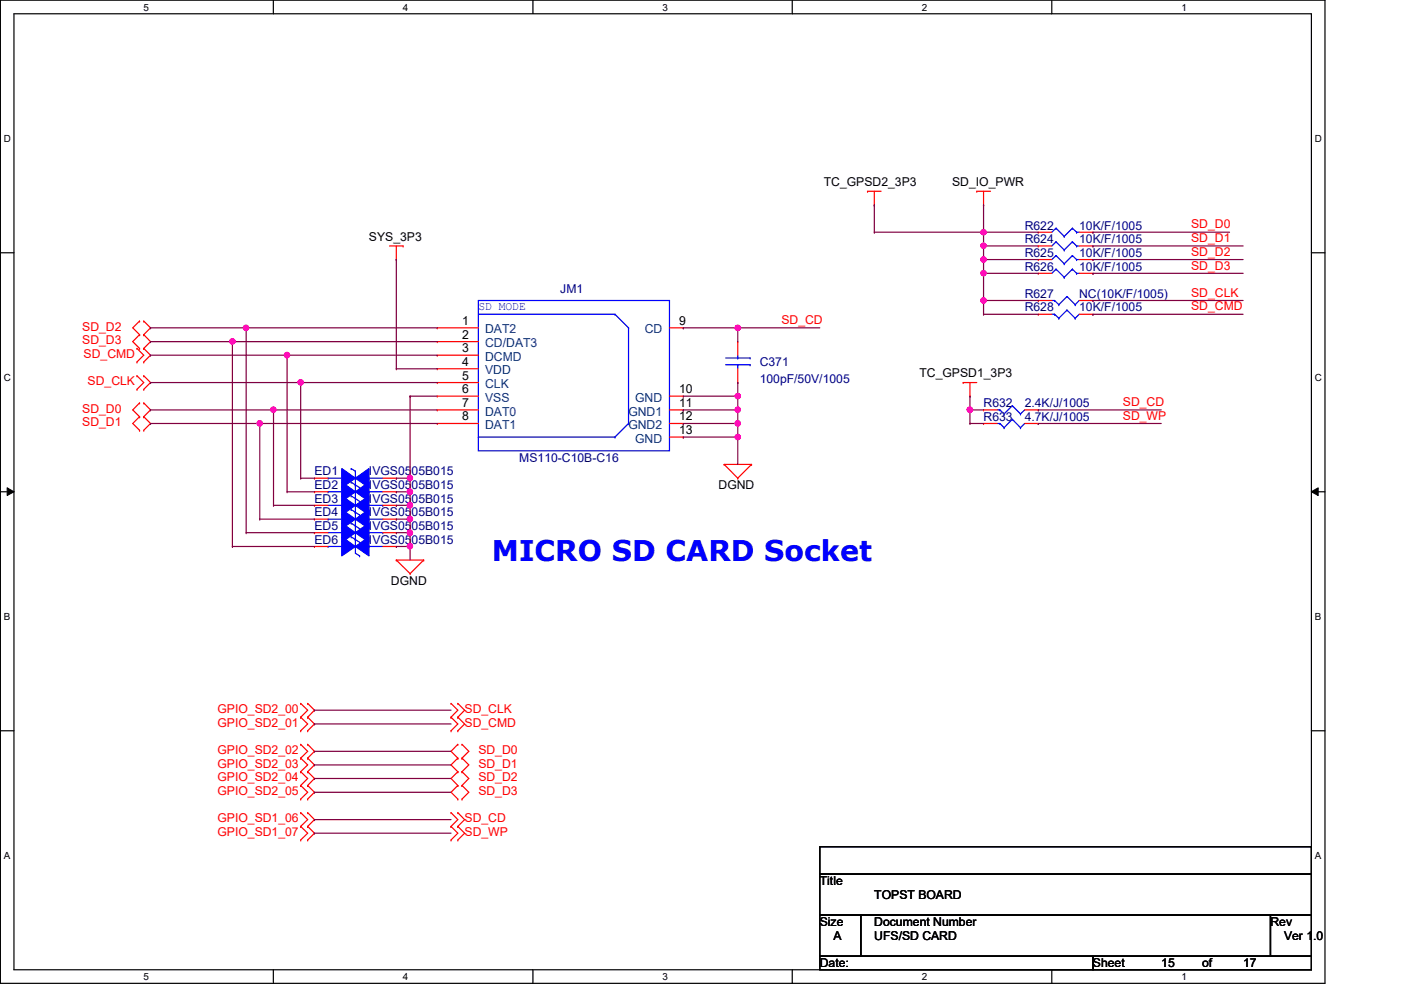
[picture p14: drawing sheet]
<svg xmlns="http://www.w3.org/2000/svg" width="297mm" height="210mm" viewBox="0 0 297 210" stroke-linecap="round" stroke-linejoin="round" font-family="sans-serif">
<defs><g id="words">
<text font-size="6.1" fill="#00f" x="104.3" y="119">MICRO SD CARD Socket</text>
<g font-size="2.6">
<text x="174.7" y="39.4">TC_GPSD2_3P3</text>
<text x="201.9" y="39.4">SD_IO_PWR</text>
<text x="78.2" y="51">SYS_3P3</text>
<text x="98" y="68.9">1</text>
<text x="98" y="71.8">2</text>
<text x="144" y="68.9">9</text>
<text x="98" y="74.7">3</text>
<text x="98" y="77.6">4</text>
<text x="98" y="80.5">5</text>
<text x="98" y="83.4">6</text>
<text x="144" y="83.4">10</text>
<text x="194.9" y="80">TC_GPSD1_3P3</text>
<text x="98" y="86.3">7</text>
<text x="98" y="89.2">8</text>
<text x="144" y="86.3">11</text>
<text x="144" y="89.2">12</text>
<text x="144" y="92">13</text>
<text x="152.4" y="103.7">DGND</text>
<text x="82.9" y="124">DGND</text>
<text x="173.8" y="187.7">Title</text>
<text x="185.4" y="190.6">TOPST BOARD</text>
<text x="173.8" y="196.3">Size</text>
<text x="185.4" y="196.3">Document Number</text>
<text x="269.4" y="196.3">Rev</text>
<text x="176.7" y="199.3">A</text>
<text x="185.4" y="199.3">UFS/SD CARD</text>
<text x="272.2" y="199.3">Ver 1.0</text>
<text x="173.8" y="205.1">Date:</text>
<text x="231.7" y="205.1">Sheet</text>
<text x="246.2" y="205.1">15</text>
<text x="254.9" y="205.1">of</text>
<text x="263.6" y="205.1">17</text>
</g>
<g font-size="2.6" fill="#000080">
<text x="217.3" y="48.7">R622</text>
<text x="217.3" y="51.6">R624</text>
<text x="228.8" y="48.7">10K/F/1005</text>
<text x="228.8" y="51.6">10K/F/1005</text>
<text x="217.3" y="57.4">R626</text>
<text x="217.3" y="54.5">R625</text>
<text x="228.8" y="57.4">10K/F/1005</text>
<text x="228.8" y="54.5">10K/F/1005</text>
<text x="118.8" y="62">JM1</text>
<text x="217.3" y="63.2">R627</text>
<text x="228.8" y="63.2">NC(10K/F/1005)</text>
<text x="217.3" y="66">R628</text>
<text x="228.8" y="66">10K/F/1005</text>
<text x="161.1" y="77.6">C371</text>
<text x="161.1" y="81.1">100pF/50V/1005</text>
<text x="208.5" y="86.3">R632</text>
<text x="208.5" y="89.2">R633</text>
<text x="217.2" y="86.3">2.4K/J/1005</text>
<text x="217.2" y="89.2">4.7K/J/1005</text>
<text x="66.7" y="100.8">ED1</text>
<text x="78.2" y="100.8">IVGS0505B015</text>
<text x="110.1" y="97.9">MS110-C10B-C16</text>
<text x="66.7" y="103.7">ED2</text>
<text x="66.7" y="106.6">ED3</text>
<text x="78.2" y="103.7">IVGS0505B015</text>
<text x="78.2" y="106.6">IVGS0505B015</text>
<text x="66.7" y="112.4">ED5</text>
<text x="66.7" y="109.5">ED4</text>
<text x="78.2" y="112.4">IVGS0505B015</text>
<text x="78.2" y="109.5">IVGS0505B015</text>
<text x="66.7" y="115.3">ED6</text>
<text x="78.2" y="115.3">IVGS0505B015</text>
</g>
<g font-size="2.6" fill="#f00">
<text x="252.6" y="48.4">SD_D0</text>
<text x="252.6" y="51.4">SD_D1</text>
<text x="252.6" y="54.2">SD_D2</text>
<text x="252.6" y="57.1">SD_D3</text>
<text x="252.6" y="62.9">SD_CLK</text>
<text x="252.6" y="65.8">SD_CMD</text>
<text x="17.4" y="70.1">SD_D2</text>
<text x="165.7" y="68.7">SD_CD</text>
<text x="17.4" y="73">SD_D3</text>
<text x="17.7" y="75.9">SD_CMD</text>
<text x="18.6" y="81.7">SD_CLK</text>
<text x="17.4" y="87.5">SD_D0</text>
<text x="238.1" y="86.1">SD_CD</text>
<text x="238.1" y="89">SD_WP</text>
<text x="17.4" y="90.4">SD_D1</text>
<text x="46.1" y="151.2">GPIO_SD2_00</text>
<text x="46.1" y="154.1">GPIO_SD2_01</text>
<text x="98.5" y="151.2">SD_CLK</text>
<text x="98.5" y="154.1">SD_CMD</text>
<text x="46.1" y="159.9">GPIO_SD2_02</text>
<text x="101.4" y="159.9">SD_D0</text>
<text x="46.1" y="162.8">GPIO_SD2_03</text>
<text x="46.1" y="165.7">GPIO_SD2_04</text>
<text x="101.4" y="162.8">SD_D1</text>
<text x="101.4" y="165.7">SD_D2</text>
<text x="46.1" y="168.6">GPIO_SD2_05</text>
<text x="101.4" y="168.6">SD_D3</text>
<text x="46.1" y="174.4">GPIO_SD1_06</text>
<text x="46.1" y="177.2">GPIO_SD1_07</text>
<text x="98.5" y="177.2">SD_WP</text>
<text x="98.5" y="174.4">SD_CD</text>
</g>
<text font-size="2.6" fill="#00f" x="101.4" y="65.8">SD MODE</text>
<g font-size="2.6" fill="#004080">
<text x="102.9" y="70.7">DAT2</text>
<text x="136.7" y="70.7">CD</text>
<text x="102.9" y="73.6">CD/DAT3</text>
<text x="102.9" y="76.5">DCMD</text>
<text x="102.9" y="79.4">VDD</text>
<text x="102.9" y="82.3">CLK</text>
<text x="102.9" y="88.1">DAT0</text>
<text x="102.9" y="85.2">VSS</text>
<text x="133.2" y="88.1">GND1</text>
<text x="134.7" y="85.2">GND</text>
<text x="102.9" y="91">DAT1</text>
<text x="133.2" y="91">GND2</text>
<text x="134.7" y="93.9">GND</text>
</g>
<g font-size="2.1">
<text x="30.4" y="2.2">5</text>
<text x="85.4" y="2.2">4</text>
<text x="140.5" y="2.2">3</text>
<text x="195.4" y="2.2">2</text>
<text x="250.5" y="2.2">1</text>
<text x=".8" y="30.1">D</text>
<text x="278.8" y="30.1">D</text>
<text x=".8" y="80.8">C</text>
<text x="278.8" y="80.8">C</text>
<text x=".8" y="131.5">B</text>
<text x="278.8" y="131.5">B</text>
<text x=".8" y="182.2">A</text>
<text x="278.8" y="182.2">A</text>
<text x="30.4" y="207.8">5</text>
<text x="85.4" y="207.8">4</text>
<text x="140.5" y="207.8">3</text>
<text x="195.4" y="207.8">2</text>
<text x="250.5" y="207.8">1</text>
</g>
</g></defs>
<path d="M.1 0h280.8v208.5h-280.8zM3 2.9h275v202.7h-275z" fill="none" stroke="#000" stroke-width=".25"/>
<g fill="#fff">
<path d="M30.4 .3h1.2v2.4h-1.2z"/>
<path d="M30.4 205.9h1.2v2.3h-1.2z"/>
</g>
<path d="M58 0v2.9M58 205.6v2.9" fill="none" stroke="#000" stroke-width=".25"/>
<g fill="#fff">
<path d="M85.4 .3h1.2v2.4h-1.2z"/>
<path d="M85.4 205.9h1.2v2.3h-1.2z"/>
</g>
<path d="M113 0v2.9M113 205.6v2.9" fill="none" stroke="#000" stroke-width=".25"/>
<g fill="#fff">
<path d="M140.5 .3h1.1v2.4h-1.1z"/>
<path d="M140.5 205.9h1.1v2.3h-1.1z"/>
</g>
<path d="M168 0v2.9M168 205.6v2.9" fill="none" stroke="#000" stroke-width=".25"/>
<g fill="#fff">
<path d="M195.4 .3h1.2v2.4h-1.2z"/>
<path d="M195.4 205.9h1.2v2.3h-1.2z"/>
</g>
<path d="M223 0v2.9M223 205.6v2.9" fill="none" stroke="#000" stroke-width=".25"/>
<g fill="#fff">
<path d="M250.5 .3h1.1v2.4h-1.1z"/>
<path d="M250.5 205.9h1.1v2.3h-1.1z"/>
<path d="M.8 28.2h1.5v2.4h-1.5z"/>
<path d="M278.8 28.2h1.4v2.4h-1.4z"/>
<path d="M.8 78.9h1.5v2.3h-1.5z"/>
<path d="M278.8 78.9h1.4v2.3h-1.4z"/>
</g>
<path d="M.1 53.6h2.9M278 53.6h2.9" fill="none" stroke="#000" stroke-width=".25"/>
<g fill="#fff">
<path d="M.8 129.6h1.4v2.3h-1.4z"/>
<path d="M278.8 129.6h1.3v2.3h-1.3z"/>
</g>
<path d="M.1 104.3h2.9M278 104.3h2.9" fill="none" stroke="#000" stroke-width=".25"/>
<path d="M1.5 103.4l1.5 .9-1.5 .8zM278 104.3l1.5-.9v1.7z" fill="#000"/>
<path d="M1.5 103.4l1.5 .9-1.5 .8zM278 104.3l1.5-.9v1.7z" fill="none" stroke="#000" stroke-width=".21"/>
<g fill="#fff">
<path d="M.8 180.3h1.4v2.3h-1.4z"/>
<path d="M278.8 180.3h1.3v2.3h-1.3z"/>
</g>
<path d="M.1 154.9h2.9M278 154.9h2.9M173.8 179.5h104.2v5.8h-104.2zM173.8 185.3h104.2v8.7h-104.2zM173.8 194h8.7v8.7h-8.7zM182.5 194h86.9v8.7h-86.9zM269.4 194h8.6v8.7h-8.6zM173.8 202.7h57.9v2.9h-57.9zM231.7 202.7h46.3v2.9h-46.3z" fill="none" stroke="#000" stroke-width=".25"/>
<g fill="none" stroke="#f00" stroke-width=".25">
<path d="M82.6 52.2h2.9M84 55h.1M84 52.2v2.8M85.5 52.2h.1M183.9 40.6h.1M183.9 40.6h2.9M185.4 43.5h.1M185.4 40.6v2.9M207.1 40.6h.1M207.1 40.6h2.9M208.5 43.5h.1M208.5 40.6v2.9"/>
<path d="M220.1 49.2h.1M220.1 49.2h2.9M228.8 49.2h2.9M231.7 49.2h.1M29 73.9h.1M29 76.8h.1M29 79.7h.1M29 73.9l1.5 1.4-1.5 1.5M29 79.7l1.5 1.4-1.5 1.4M29.6 68.1h.1M29.6 71h.1M29.6 73.9h.1"/>
<path d="M29.6 68.1l-1.5 1.4 1.5 1.5M29.6 71l-1.5 1.4 1.5 1.5M30.5 68.1h.1M30.5 71h.1M30.5 73.9h.1M30.5 76.8h.1M30.5 79.7h.1M30.5 68.1l1.4 1.4-1.4 1.5M30.5 71l1.4 1.4-1.4 1.5M30.5 73.9l1.4 1.4-1.4 1.5M30.5 79.7l1.4 1.4-1.4 1.4M156.4 72.4h.1"/>
<path d="M156.4 72.4v2.9M156.4 78.2v2.9M29 82.5h.1M29.6 85.4h.1M29.6 88.3h.1M29.6 91.2h.1M29.6 85.4l-1.5 1.5 1.5 1.4M29.6 88.3l-1.5 1.5 1.5 1.4M30.5 82.5h.1M30.5 85.4h.1M30.5 88.3h.1M30.5 91.2h.1"/>
<path d="M30.5 85.4l1.4 1.5-1.4 1.4M30.5 88.3l1.4 1.5-1.4 1.4M153.5 98.5h.1M153.5 98.5h5.8M153.5 98.5l2.9 2.9M156.4 81.1h.1M159.3 98.5h.1M159.3 98.5l-2.9 2.9M204.2 81.1h.1M204.2 81.1h2.9M205.7 84h.1M205.7 81.1v2.9"/>
<path d="M84 118.7h.1M84 118.7h5.8M84 118.7l2.9 2.9M89.8 118.7h.1M89.8 118.7l-2.9 2.9M156.4 101.4h.1M86.9 121.6h.1M63.8 149.1h.1M63.8 152.1h.1M63.8 154.9h.1M63.8 157.8h.1M63.8 149.1l1.4 1.5-1.4 1.5"/>
<path d="M63.8 152.1l1.4 1.4-1.4 1.4M63.8 157.8l1.4 1.5-1.4 1.4M65.2 152.1h.1M65.2 149.1h.1M65.2 154.9h.1M65.2 157.8h.1M65.2 149.1l1.5 1.5-1.5 1.5M65.2 152.1l1.5 1.4-1.5 1.4M65.2 157.8l1.5 1.5-1.5 1.4M95.6 152.1h.1M95.6 149.1h.1M95.6 154.9h.1"/>
<path d="M95.6 149.1l1.5 1.5-1.5 1.5M95.6 152.1l1.5 1.4-1.5 1.4M97.1 157.8h.1M97.1 152.1h.1M97.1 149.1h.1M97.1 154.9h.1M97.1 157.8l-1.5 1.5 1.5 1.4M97.1 149.1l1.4 1.5-1.4 1.5M97.1 152.1l1.4 1.4-1.4 1.4M98 157.8h.1M98 157.8l1.4 1.5-1.4 1.4M63.8 172.3h.1"/>
<path d="M63.8 175.2h.1M63.8 178.1h.1M63.8 160.7h.1M63.8 163.6h.1M63.8 166.5h.1M63.8 169.4h.1M63.8 172.3l1.4 1.5-1.4 1.4M63.8 175.2l1.4 1.5-1.4 1.4M63.8 160.7l1.4 1.5-1.4 1.4M63.8 163.6l1.4 1.5-1.4 1.4M63.8 166.5l1.4 1.5-1.4 1.4M65.2 175.2h.1"/>
<path d="M65.2 172.3h.1M65.2 178.1h.1M65.2 160.7h.1M65.2 163.6h.1M65.2 166.5h.1M65.2 169.4h.1M65.2 172.3l1.5 1.5-1.5 1.4M65.2 175.2l1.5 1.5-1.5 1.4M65.2 160.7l1.5 1.5-1.5 1.4M65.2 163.6l1.5 1.5-1.5 1.4M65.2 166.5l1.5 1.5-1.5 1.4M95.6 178.1h.1"/>
<path d="M95.6 175.2h.1M95.6 172.3h.1M95.6 175.2l1.5 1.5-1.5 1.4M95.6 172.3l1.5 1.5-1.5 1.4M97.1 178.1h.1M97.1 175.2h.1M97.1 172.3h.1M97.1 160.7h.1M97.1 163.6h.1M97.1 166.5h.1M97.1 169.4h.1M97.1 160.7l-1.5 1.5 1.5 1.4"/>
<path d="M97.1 175.2l1.4 1.5-1.4 1.4M97.1 172.3l1.4 1.5-1.4 1.4M97.1 163.6l-1.5 1.5 1.5 1.4M97.1 166.5l-1.5 1.5 1.5 1.4M98 160.7h.1M98 163.6h.1M98 166.5h.1M98 169.4h.1M98 160.7l1.4 1.5-1.4 1.4M98 163.6l1.4 1.5-1.4 1.4M98 166.5l1.4 1.5-1.4 1.4"/>
</g>
<g fill="none" stroke="#00f" stroke-width=".25">
<path d="M223.9 48.4h.1M223.9 48.4l-.9 .8M223.9 48.4l1.7 1.7M225.6 50.1h.1M227.4 48.4h.1M227.4 48.4l-1.8 1.7M227.4 48.4l.9 .8M228.3 49.2h.1M228.3 49.2h.5M228.8 49.2h.1M153.8 77.3h5.2M153.8 75.9h5.2"/>
<path d="M156.4 75.9h.1M156.4 77.3h.1M156.4 75.3v.6M156.4 77.3v.9M159 77.3h.1M159 75.9h.1M69.6 112.9h2.9M72.5 112.9h.1M75.3 114.4h.1M75.3 111.5v2.9M78.2 112.9h2.9M81.1 112.9h.1"/>
</g>
<path d="M72.5 110.9l2.8 2-2.8 2.1z" fill-rule="evenodd" fill="#00f"/>
<path d="M72.5 110.9l2.8 2-2.8 2.1zM74.5 110.9h.1M74.5 110.9l.8 .6M75.3 114.4l.9 .6M76.2 115h.1" fill="none" stroke="#00f" stroke-width=".25"/>
<path d="M75.3 112.9l2.9-2v4.1z" fill-rule="evenodd" fill="#00f"/>
<g fill="none" stroke="#00f" stroke-width=".25">
<path d="M223.9 57.1h.1M223.9 57.1l-.9 .9M223.9 57.1l1.7 1.7M225.6 58.8h.1M227.4 57.1h.1M227.4 57.1l-1.8 1.7M227.4 57.1l.9 .9M228.3 58h.1M228.3 58h.5M228.8 58h.1M101.4 63.7h40.5v31.9h-40.5zM101.4 66.6h29"/>
<path d="M130.4 66.6h.1M130.4 66.6l2.9 2.9M133.3 69.5h.1M133.3 69.5v20.3M223 66.6h.1M223 63.7h.1M223 66.6h.6M223 63.7h.6M223.6 66.6h.1M223.6 63.7h.1M223.6 66.6l.9 .9M223.6 63.7l.9 .9"/>
<path d="M224.5 67.5h.1M224.5 64.6h.1M226.2 65.7h.1M226.2 62.9h.1M226.2 65.7l1.8 1.8M226.2 65.7l-1.7 1.8M226.2 62.9l1.8 1.7M226.2 62.9l-1.7 1.7M228 67.5h.1M228 64.6h.1M228.8 66.6l-.8 .9M228.8 63.7l-.8 .9"/>
<path d="M101.4 92.7h.1M101.4 92.7h29M130.4 92.7h.1M133.3 89.8h.1M133.3 89.8l-2.9 2.9M211.5 86.9h.1M211.5 89.8h.1M211.5 86.9h.5M211.5 89.8h.5M212 86.9h.1M212 89.8h.1M212 86.9l.9 .9"/>
<path d="M212 89.8l.9 .9M212.9 87.8h.1M212.9 90.7h.1M214.6 86h.1M214.6 88.9h.1M214.6 86l1.8 1.8M214.6 86l-1.7 1.8M214.6 88.9l1.8 1.8M214.6 88.9l-1.7 1.8M216.4 87.8h.1M216.4 90.7h.1M217.3 86.9l-.9 .9"/>
<path d="M217.3 89.8l-.9 .9M69.6 104.3h.1M69.6 104.3h2.9M75.3 112.9l2.9-2v4.1zM75.3 102.8h.1M75.3 102.8v2.9M78.2 104.3h.1M78.2 104.3h2.9"/>
</g>
<g fill="none" stroke="#f00" stroke-width=".25">
<path d="M220.1 58h.1M220.1 58h2.9M228.8 58h2.9M231.7 58h.1M92.7 69.5h.1M92.7 72.4h.1M92.7 75.3h.1M92.7 78.2h.1M92.7 69.5h8.7M92.7 72.4h8.7M92.7 75.3h8.7M92.7 78.2h8.7"/>
<path d="M141.9 69.5h3M144.9 69.5h.1M220.1 66.6h.1M220.1 63.7h.1M220.1 66.6h2.9M220.1 63.7h2.9M228.8 66.6h2.9M228.8 63.7h2.9M231.7 66.6h.1M231.7 63.7h.1M92.7 81.1h.1M92.7 86.9h.1"/>
<path d="M92.7 89.8h.1M92.7 84h.1M92.7 86.9h8.7M92.7 89.8h8.7M92.7 81.1h8.7M92.7 84h8.7M141.9 86.9h3M141.9 89.8h3M141.9 84h3M141.9 92.7h3M144.9 92.7h.1M144.9 84h.1"/>
<path d="M144.9 86.9h.1M144.9 89.8h.1M208.5 86.9h.1M208.5 89.8h.1M208.5 86.9h3M208.5 89.8h3M217.3 86.9h2.8M217.3 89.8h2.8M220.1 86.9h.1M220.1 89.8h.1M66.7 112.9h.1M66.7 112.9h2.9"/>
<path d="M81.1 112.9h2.9M84 112.9h.1"/>
</g>
<path d="M75.3 104.3l2.9-2.1v4.1z" fill-rule="evenodd" fill="#00f"/>
<path d="M74.5 102.2h.1M74.5 102.2l.8 .6M75.3 104.3l2.9-2.1v4.1zM75.3 105.7l.9 .6M76.2 106.3h.1" fill="none" stroke="#00f" stroke-width=".25"/>
<path d="M72.5 102.2l2.8 2.1-2.8 2z" fill-rule="evenodd" fill="#00f"/>
<g fill="none" stroke="#00f" stroke-width=".25">
<path d="M223.9 54.2h.1M223.9 54.2l-.9 .8M223.9 54.2l1.7 1.7M225.6 55.9h.1M227.4 54.2h.1M227.4 54.2l-1.8 1.7M227.4 54.2l.9 .8M228.3 55h.1M228.3 55h.5M228.8 55h.1M75.3 99.9h.1M75.3 99.9v2.9"/>
<path d="M69.6 101.4h.1M69.6 101.4h2.9M72.5 102.2l2.8 2.1-2.8 2zM78.2 101.4h.1M78.2 101.4h2.9"/>
</g>
<path d="M220.1 55h.1M220.1 55h2.9M228.8 55h2.9M231.7 55h.1M66.7 104.3h.1M66.7 104.3h2.9M81.1 104.3h2.9M84 104.3h.1" fill="none" stroke="#f00" stroke-width=".25"/>
<path d="M75.3 101.4l2.9-2v4z" fill-rule="evenodd" fill="#00f"/>
<path d="M74.5 99.4h.1M74.5 99.4l.8 .5M75.3 101.4l2.9-2v4zM75.3 102.8l.9 .6M76.2 103.4h.1" fill="none" stroke="#00f" stroke-width=".25"/>
<path d="M72.5 99.4l2.8 2-2.8 2z" fill-rule="evenodd" fill="#00f"/>
<g fill="none" stroke="#00f" stroke-width=".25">
<path d="M223.9 51.3h.1M223.9 51.3l-.9 .9M223.9 51.3l1.7 1.7M225.6 53h.1M227.4 51.3h.1M227.4 51.3l-1.8 1.7M227.4 51.3l.9 .9M228.3 52.2h.1M228.3 52.2h.5M228.8 52.2h.1M72.5 99.4l2.8 2-2.8 2zM69.6 110.1h.1"/>
<path d="M69.6 110.1h2.9M75.3 108.6h.1M75.3 108.6v2.9M78.2 110.1h.1M78.2 110.1h2.9"/>
</g>
<path d="M220.1 52.2h.1M220.1 52.2h2.9M228.8 52.2h2.9M231.7 52.2h.1M66.7 101.4h.1M66.7 101.4h2.9M81.1 101.4h2.9M84 101.4h.1" fill="none" stroke="#f00" stroke-width=".25"/>
<path d="M75.3 110.1l2.9-2.1v4.1z" fill-rule="evenodd" fill="#00f"/>
<path d="M74.5 108h.1M74.5 108l.8 .6M75.3 110.1l2.9-2.1v4.1zM75.3 111.5l.9 .6M76.2 112.1h.1" fill="none" stroke="#00f" stroke-width=".25"/>
<path d="M72.5 108l2.8 2.1-2.8 2z" fill-rule="evenodd" fill="#00f"/>
<path d="M69.6 107.1h2.9M72.5 108l2.8 2.1-2.8 2zM72.5 107.1h.1M75.3 108.6h.1M75.3 105.7v2.9M78.2 107.1h2.9M81.1 107.1h.1" fill="none" stroke="#00f" stroke-width=".25"/>
<path d="M66.7 110.1h.1M66.7 110.1h2.9M81.1 110.1h2.9M84 110.1h.1" fill="none" stroke="#f00" stroke-width=".25"/>
<path d="M72.5 105.2l2.8 1.9-2.8 2.1z" fill-rule="evenodd" fill="#00f"/>
<path d="M72.5 105.2l2.8 1.9-2.8 2.1zM74.5 105.2h.1M74.5 105.2l.8 .5M75.3 108.6l.9 .6M76.2 109.2h.1" fill="none" stroke="#00f" stroke-width=".25"/>
<path d="M75.3 107.1l2.9-1.9v4z" fill-rule="evenodd" fill="#00f"/>
<path d="M69.6 115.9h.1M69.6 115.9h2.9M75.3 107.1l2.9-1.9v4zM75.3 114.4h.1M75.3 114.4v2.9M78.2 115.9h.1M78.2 115.9h2.9" fill="none" stroke="#00f" stroke-width=".25"/>
<path d="M66.7 107.1h.1M66.7 107.1h2.9M81.1 107.1h2.9M84 107.1h.1" fill="none" stroke="#f00" stroke-width=".25"/>
<path d="M75.3 115.9l2.9-2.1v4.1z" fill-rule="evenodd" fill="#00f"/>
<path d="M74.5 113.8h.1M74.5 113.8l.8 .6M75.3 115.9l2.9-2.1v4.1zM75.3 117.3l.9 .6M76.2 117.9h.1" fill="none" stroke="#00f" stroke-width=".25"/>
<path d="M72.5 113.8l2.8 2.1-2.8 2z" fill-rule="evenodd" fill="#00f"/>
<path d="M72.5 113.8l2.8 2.1-2.8 2z" fill="none" stroke="#00f" stroke-width=".25"/>
<path d="M66.7 115.9h.1M66.7 115.9h2.9M81.1 115.9h2.9M84 115.9h.1" fill="none" stroke="#f00" stroke-width=".25"/>
<g fill="none" stroke="#800040" stroke-width=".25">
<path d="M185.4 43.5h.1M185.4 49.2h.1M185.4 43.5v5.7M208.5 43.5h.1M208.5 43.5v5.7h-23.1M231.7 49.2h.1M231.7 52.2h.1M231.7 55h.1M231.7 58h.1M231.7 49.2h29M231.7 52.2h31.9M231.7 55h31.9"/>
<path d="M231.7 58h31.9M231.7 63.7h.1M231.7 66.6h.1M231.7 63.7h31.9M231.7 66.6h31.9M205.7 84h.1M205.7 86.9h.1M205.7 84v5.8M205.7 86.9h2.8M220.1 86.9h.1M220.1 86.9h26.1"/>
</g>
<circle cx="205.6" cy="86.9" r=".56" fill="#f0f"/>
<circle cx="205.6" cy="86.9" r=".56" fill="none" stroke="#f0f" stroke-width=".25"/>
<g fill="none" stroke="#800040" stroke-width=".25">
<path d="M208.5 49.2h.1M208.5 49.2h11.6M205.7 89.8h.1M205.7 89.8h2.8M220.1 89.8h.1M220.1 89.8h26.1M66.7 150.6h.1M66.7 153.5h.1M66.7 159.3h.1M66.7 150.6h28.9M66.7 153.5h28.9M66.7 159.3h28.9"/>
<path d="M66.7 162.2h.1M66.7 165.1h.1M66.7 168h.1M66.7 173.8h.1M66.7 176.7h.1M66.7 162.2h28.9M66.7 165.1h28.9M66.7 168h28.9M66.7 173.8h28.9M66.7 176.7h28.9"/>
</g>
<circle cx="208.5" cy="49.2" r=".56" fill="#f0f"/>
<circle cx="208.5" cy="49.2" r=".56" fill="none" stroke="#f0f" stroke-width=".25"/>
<path d="M208.5 49.2h.1M208.5 52.2h.1M208.5 49.2v5.8M208.5 52.2h11.6" fill="none" stroke="#800040" stroke-width=".25"/>
<circle cx="208.5" cy="55" r=".56" fill="#f0f"/>
<circle cx="208.5" cy="55" r=".56" fill="none" stroke="#f0f" stroke-width=".25"/>
<circle cx="208.5" cy="52.1" r=".56" fill="#f0f"/>
<circle cx="208.5" cy="52.1" r=".56" fill="none" stroke="#f0f" stroke-width=".25"/>
<path d="M208.5 55h.1M208.5 58h.1M208.5 55h11.6M208.5 55v3M208.5 58h11.6" fill="none" stroke="#800040" stroke-width=".25"/>
<circle cx="208.5" cy="57.9" r=".56" fill="#f0f"/>
<circle cx="208.5" cy="57.9" r=".56" fill="none" stroke="#f0f" stroke-width=".25"/>
<path d="M208.5 58h.1M208.5 58v5.7M208.5 63.7h.1M208.5 63.7h11.6" fill="none" stroke="#800040" stroke-width=".25"/>
<circle cx="208.5" cy="63.7" r=".56" fill="#f0f"/>
<circle cx="208.5" cy="63.7" r=".56" fill="none" stroke="#f0f" stroke-width=".25"/>
<g fill="none" stroke="#800040" stroke-width=".25">
<path d="M84 55h.1M84 55v23.2M31.9 69.5h.1M31.9 72.4h.1M31.9 75.3h.1M31.9 69.5h20.3M31.9 72.4h17.4M31.9 75.3h29M84 78.2h.1M84 78.2h8.7M208.5 63.7h.1M208.5 66.6h.1"/>
<path d="M208.5 63.7v2.9M208.5 66.6h11.6M31.9 81.1h.1M31.9 86.9h.1M31.9 89.8h.1M31.9 81.1h60.8M31.9 86.9h26.1M31.9 89.8h23.2M63.8 81.1h.1M63.8 81.1v20.3M86.9 84h.1M86.9 84h5.8"/>
<path d="M86.9 84v17.4"/>
</g>
<circle cx="63.7" cy="81.1" r=".56" fill="#f0f"/>
<circle cx="63.7" cy="81.1" r=".56" fill="none" stroke="#f0f" stroke-width=".25"/>
<path d="M84 101.4h.1M84 101.4h2.9M86.9 101.4h.1M86.9 101.4v2.9" fill="none" stroke="#800040" stroke-width=".25"/>
<circle cx="86.9" cy="101.3" r=".56" fill="#f0f"/>
<circle cx="86.9" cy="101.3" r=".56" fill="none" stroke="#f0f" stroke-width=".25"/>
<path d="M60.9 75.3h.1M60.9 75.3v29M60.9 75.3h31.8M60.9 104.3h.1M60.9 104.3h5.8M63.8 101.4h.1M63.8 101.4h2.9" fill="none" stroke="#800040" stroke-width=".25"/>
<circle cx="60.9" cy="75.3" r=".57" fill="#f0f"/>
<circle cx="60.9" cy="75.3" r=".57" fill="none" stroke="#f0f" stroke-width=".25"/>
<path d="M84 104.3h.1M84 104.3h2.9M86.9 104.3h.1M86.9 104.3v2.8" fill="none" stroke="#800040" stroke-width=".25"/>
<circle cx="86.9" cy="107.1" r=".56" fill="#f0f"/>
<circle cx="86.9" cy="107.1" r=".56" fill="none" stroke="#f0f" stroke-width=".25"/>
<circle cx="86.9" cy="104.2" r=".56" fill="#f0f"/>
<circle cx="86.9" cy="104.2" r=".56" fill="none" stroke="#f0f" stroke-width=".25"/>
<path d="M58 86.9h.1M58 86.9v20.2M58 107.1h.1M58 107.1h8.7" fill="none" stroke="#800040" stroke-width=".25"/>
<circle cx="57.9" cy="86.9" r=".56" fill="#f0f"/>
<circle cx="57.9" cy="86.9" r=".56" fill="none" stroke="#f0f" stroke-width=".25"/>
<path d="M58 86.9h.1M58 86.9h34.7M84 107.1h.1M84 107.1h2.9M86.9 107.1h.1M86.9 107.1v3" fill="none" stroke="#800040" stroke-width=".25"/>
<circle cx="86.9" cy="110" r=".56" fill="#f0f"/>
<circle cx="86.9" cy="110" r=".56" fill="none" stroke="#f0f" stroke-width=".25"/>
<path d="M84 110.1h.1M84 110.1h2.9M86.9 110.1h.1M86.9 110.1v2.8" fill="none" stroke="#800040" stroke-width=".25"/>
<circle cx="86.9" cy="112.9" r=".56" fill="#f0f"/>
<circle cx="86.9" cy="112.9" r=".56" fill="none" stroke="#f0f" stroke-width=".25"/>
<path d="M55.1 89.8h.1M55.1 89.8v20.3" fill="none" stroke="#800040" stroke-width=".25"/>
<circle cx="55.1" cy="89.8" r=".56" fill="#f0f"/>
<circle cx="55.1" cy="89.8" r=".56" fill="none" stroke="#f0f" stroke-width=".25"/>
<path d="M52.2 69.5h.1M52.2 69.5v43.4M55.1 89.8h.1M55.1 89.8h37.6M55.1 110.1h.1M55.1 110.1h11.6" fill="none" stroke="#800040" stroke-width=".25"/>
<circle cx="52.1" cy="69.5" r=".56" fill="#f0f"/>
<circle cx="52.1" cy="69.5" r=".56" fill="none" stroke="#f0f" stroke-width=".25"/>
<path d="M52.2 69.5h.1M52.2 69.5h40.5M52.2 112.9h.1M52.2 112.9h14.5M84 115.9h.1M84 115.9h2.9M86.9 115.9h.1M86.9 115.9v2.8" fill="none" stroke="#800040" stroke-width=".25"/>
<circle cx="86.9" cy="115.8" r=".56" fill="#f0f"/>
<circle cx="86.9" cy="115.8" r=".56" fill="none" stroke="#f0f" stroke-width=".25"/>
<path d="M49.3 72.4h.1M49.3 72.4v43.5M84 112.9h.1M84 112.9h2.9M86.9 112.9h.1M86.9 112.9v3" fill="none" stroke="#800040" stroke-width=".25"/>
<circle cx="49.3" cy="72.4" r=".56" fill="#f0f"/>
<circle cx="49.3" cy="72.4" r=".56" fill="none" stroke="#f0f" stroke-width=".25"/>
<path d="M49.3 72.4h.1M49.3 72.4h43.4M144.9 84h.1M144.9 84h11.5M49.3 115.9h.1M49.3 115.9h17.4" fill="none" stroke="#800040" stroke-width=".25"/>
<circle cx="156.4" cy="84" r=".56" fill="#f0f"/>
<circle cx="156.4" cy="84" r=".56" fill="none" stroke="#f0f" stroke-width=".25"/>
<path d="M144.9 86.9h.1M156.4 84h.1M156.4 84v2.9h-11.5" fill="none" stroke="#800040" stroke-width=".25"/>
<circle cx="156.4" cy="86.9" r=".56" fill="#f0f"/>
<circle cx="156.4" cy="86.9" r=".56" fill="none" stroke="#f0f" stroke-width=".25"/>
<path d="M144.9 89.8h.1M144.9 89.8h11.5M156.4 86.9h.1M156.4 89.8h.1M156.4 86.9v5.8" fill="none" stroke="#800040" stroke-width=".25"/>
<circle cx="156.4" cy="89.8" r=".56" fill="#f0f"/>
<circle cx="156.4" cy="89.8" r=".56" fill="none" stroke="#f0f" stroke-width=".25"/>
<path d="M144.9 92.7h.1M144.9 92.7h11.5" fill="none" stroke="#800040" stroke-width=".25"/>
<circle cx="156.4" cy="92.7" r=".56" fill="#f0f"/>
<circle cx="156.4" cy="92.7" r=".56" fill="none" stroke="#f0f" stroke-width=".25"/>
<path d="M144.9 69.5h.1M144.9 69.5h11.5M156.4 92.7h.1M156.4 81.1h.1M156.4 81.1v2.9M156.4 92.7v5.8" fill="none" stroke="#800040" stroke-width=".25"/>
<circle cx="156.4" cy="69.5" r=".56" fill="#f0f"/>
<circle cx="156.4" cy="69.5" r=".56" fill="none" stroke="#f0f" stroke-width=".25"/>
<path d="M156.4 69.5h.1M156.4 69.5v2.9M156.4 69.5h17.4" fill="none" stroke="#800040" stroke-width=".25"/>
<circle cx="205.6" cy="86.9" r=".56" fill="#f0f"/>
<circle cx="205.6" cy="86.9" r=".56" fill="none" stroke="#f0f" stroke-width=".25"/>
<circle cx="208.5" cy="49.2" r=".56" fill="#f0f"/>
<circle cx="208.5" cy="49.2" r=".56" fill="none" stroke="#f0f" stroke-width=".25"/>
<circle cx="208.5" cy="55" r=".56" fill="#f0f"/>
<circle cx="208.5" cy="55" r=".56" fill="none" stroke="#f0f" stroke-width=".25"/>
<circle cx="208.5" cy="52.1" r=".56" fill="#f0f"/>
<circle cx="208.5" cy="52.1" r=".56" fill="none" stroke="#f0f" stroke-width=".25"/>
<circle cx="208.5" cy="57.9" r=".56" fill="#f0f"/>
<circle cx="208.5" cy="57.9" r=".56" fill="none" stroke="#f0f" stroke-width=".25"/>
<circle cx="208.5" cy="63.7" r=".56" fill="#f0f"/>
<circle cx="208.5" cy="63.7" r=".56" fill="none" stroke="#f0f" stroke-width=".25"/>
<circle cx="63.7" cy="81.1" r=".56" fill="#f0f"/>
<circle cx="63.7" cy="81.1" r=".56" fill="none" stroke="#f0f" stroke-width=".25"/>
<circle cx="86.9" cy="101.3" r=".56" fill="#f0f"/>
<circle cx="86.9" cy="101.3" r=".56" fill="none" stroke="#f0f" stroke-width=".25"/>
<circle cx="60.9" cy="75.3" r=".57" fill="#f0f"/>
<circle cx="60.9" cy="75.3" r=".57" fill="none" stroke="#f0f" stroke-width=".25"/>
<circle cx="86.9" cy="107.1" r=".56" fill="#f0f"/>
<circle cx="86.9" cy="107.1" r=".56" fill="none" stroke="#f0f" stroke-width=".25"/>
<circle cx="86.9" cy="104.2" r=".56" fill="#f0f"/>
<circle cx="86.9" cy="104.2" r=".56" fill="none" stroke="#f0f" stroke-width=".25"/>
<circle cx="57.9" cy="86.9" r=".56" fill="#f0f"/>
<circle cx="57.9" cy="86.9" r=".56" fill="none" stroke="#f0f" stroke-width=".25"/>
<circle cx="86.9" cy="110" r=".56" fill="#f0f"/>
<circle cx="86.9" cy="110" r=".56" fill="none" stroke="#f0f" stroke-width=".25"/>
<circle cx="86.9" cy="112.9" r=".56" fill="#f0f"/>
<circle cx="86.9" cy="112.9" r=".56" fill="none" stroke="#f0f" stroke-width=".25"/>
<circle cx="55.1" cy="89.8" r=".56" fill="#f0f"/>
<circle cx="55.1" cy="89.8" r=".56" fill="none" stroke="#f0f" stroke-width=".25"/>
<circle cx="52.1" cy="69.5" r=".56" fill="#f0f"/>
<circle cx="52.1" cy="69.5" r=".56" fill="none" stroke="#f0f" stroke-width=".25"/>
<circle cx="86.9" cy="115.8" r=".56" fill="#f0f"/>
<circle cx="86.9" cy="115.8" r=".56" fill="none" stroke="#f0f" stroke-width=".25"/>
<circle cx="49.3" cy="72.4" r=".56" fill="#f0f"/>
<circle cx="49.3" cy="72.4" r=".56" fill="none" stroke="#f0f" stroke-width=".25"/>
<circle cx="156.4" cy="84" r=".56" fill="#f0f"/>
<circle cx="156.4" cy="84" r=".56" fill="none" stroke="#f0f" stroke-width=".25"/>
<circle cx="156.4" cy="86.9" r=".56" fill="#f0f"/>
<circle cx="156.4" cy="86.9" r=".56" fill="none" stroke="#f0f" stroke-width=".25"/>
<circle cx="156.4" cy="89.8" r=".56" fill="#f0f"/>
<circle cx="156.4" cy="89.8" r=".56" fill="none" stroke="#f0f" stroke-width=".25"/>
<circle cx="156.4" cy="92.7" r=".56" fill="#f0f"/>
<circle cx="156.4" cy="92.7" r=".56" fill="none" stroke="#f0f" stroke-width=".25"/>
<circle cx="156.4" cy="69.5" r=".56" fill="#f0f"/>
<circle cx="156.4" cy="69.5" r=".56" fill="none" stroke="#f0f" stroke-width=".25"/>
<use href="#words"/>
</svg>
